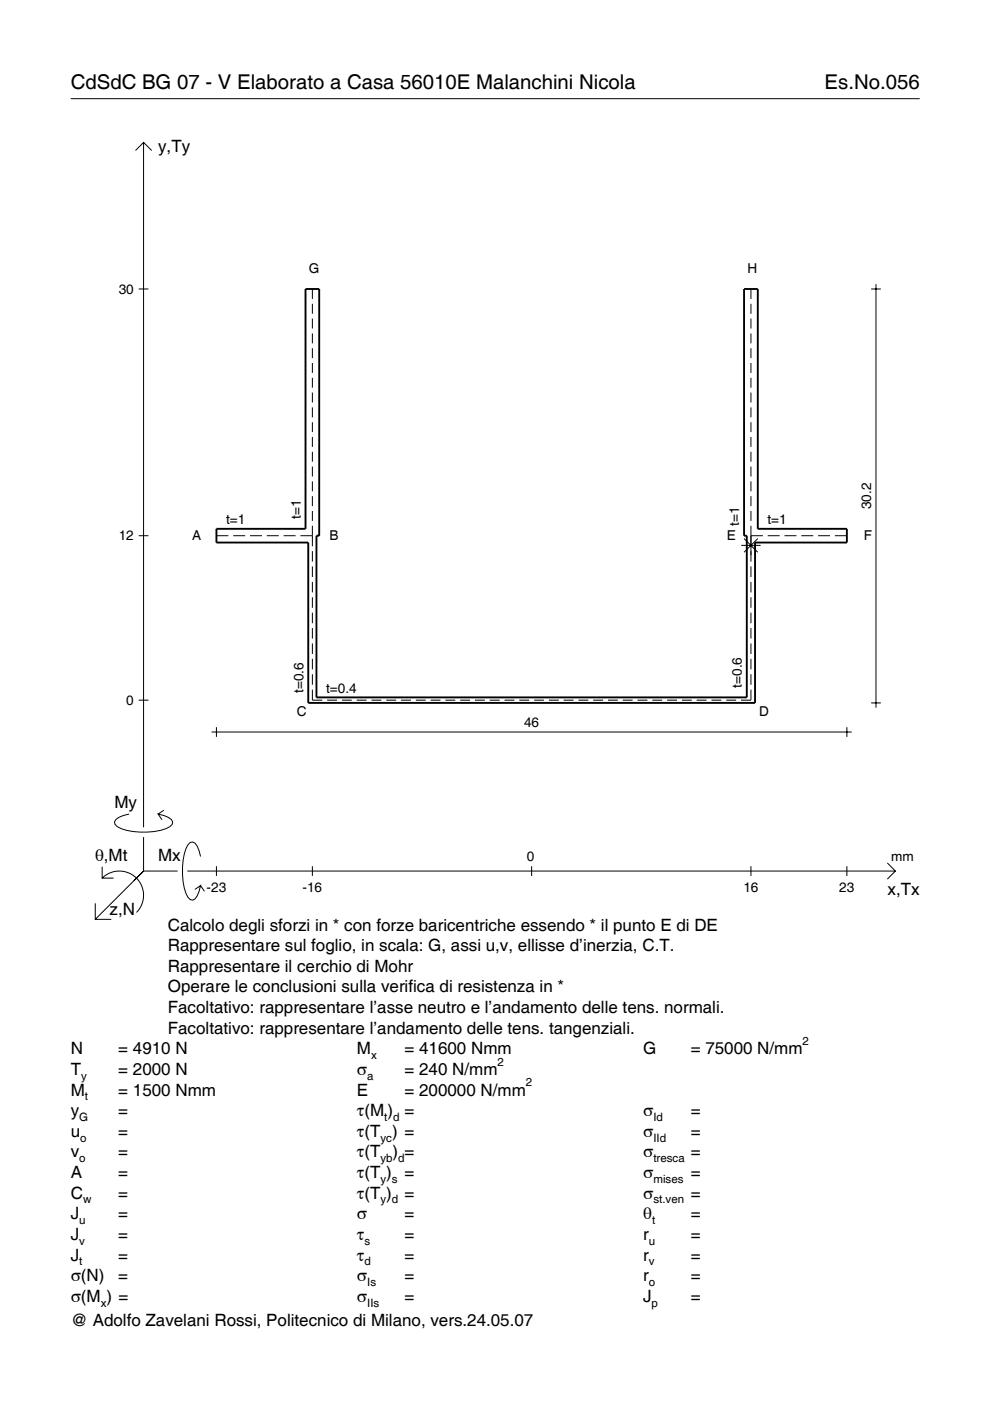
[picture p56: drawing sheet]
<svg xmlns="http://www.w3.org/2000/svg" width="210mm" height="297mm" viewBox="0 0 210 297" stroke-linecap="round" stroke-linejoin="round" font-family="sans-serif">
<defs><g id="words">
<g font-size="4.3">
<text x="15" y="18.9">CdSdC BG 07 - V Elaborato a Casa 56010E Malanchini Nicola</text>
<text x="174.8" y="18.9">Es.No.056</text>
</g>
<g font-size="3.6">
<text x="33.5" y="32.3">y,Ty</text>
<text x="24.3" y="171.3">My</text>
<text x="20.1" y="182.6">θ,Mt</text>
<text x="33.5" y="182.6">Mx</text>
<text x="188.2" y="189.8">x,Tx</text>
<text x="23.2" y="193.9">z,N</text>
<text x="35.6" y="197.3">Calcolo degli sforzi in * con forze baricentriche essendo * il punto E di DE</text>
<text x="35.6" y="201.7">Rappresentare sul foglio, in scala: G, assi u,v, ellisse d’inerzia, C.T.</text>
<text x="35.6" y="206">Rappresentare il cerchio di Mohr</text>
<text x="35.6" y="210.4">Operare le conclusioni sulla verifica di resistenza in *</text>
<text x="35.6" y="214.8">Facoltativo: rappresentare l’asse neutro e l’andamento delle tens. normali.</text>
<text x="35.6" y="219.2">Facoltativo: rappresentare l’andamento delle tens. tangenziali.</text>
<text x="15" y="223.5">N</text>
<text x="15" y="227.9">T</text>
<text x="25.1" y="223.5">= 4910 N</text>
<text x="25.1" y="227.9">= 2000 N</text>
<text x="75.7" y="227.9">σ</text>
<text x="75.7" y="223.5">M</text>
<text x="85.8" y="223.5">= 41600 Nmm</text>
<text x="85.8" y="227.9">= 240 N/mm</text>
<text x="136.4" y="223.5">G</text>
<text x="146.5" y="223.5">= 75000 N/mm</text>
<text x="15" y="232.3">M</text>
<text x="25.1" y="232.3">= 1500 Nmm</text>
<text x="75.7" y="232.3">E</text>
<text x="85.8" y="232.3">= 200000 N/mm</text>
<text x="15" y="236.7">y</text>
<text x="25.1" y="236.7">=</text>
<text x="75.7" y="236.7">τ(M ) =</text>
<text x="136.4" y="236.7">σ</text>
<text x="146.5" y="236.7">=</text>
<text x="15" y="241">u</text>
<text x="15" y="245.4">v</text>
<text x="25.1" y="241">=</text>
<text x="25.1" y="245.4">=</text>
<text x="75.7" y="241">τ(T ) =</text>
<text x="75.7" y="245.4">τ(T</text>
<text x="83.3" y="245.4">) =</text>
<text x="136.4" y="241">σ</text>
<text x="136.4" y="245.4">σ</text>
<text x="146.5" y="241">=</text>
<text x="146.5" y="245.4">=</text>
<text x="15" y="249.8">A</text>
<text x="25.1" y="249.8">=</text>
<text x="75.7" y="249.8">τ(T )</text>
<text x="85.8" y="249.8">=</text>
<text x="136.4" y="249.8">σ</text>
<text x="146.5" y="249.8">=</text>
<text x="15" y="254.2">C</text>
<text x="25.1" y="254.2">=</text>
<text x="75.7" y="254.2">τ(T )</text>
<text x="85.8" y="254.2">=</text>
<text x="136.4" y="254.2">σ</text>
<text x="146.5" y="254.2">=</text>
<text x="15" y="258.5">J</text>
<text x="15" y="262.9">J</text>
<text x="25.1" y="258.5">=</text>
<text x="25.1" y="262.9">=</text>
<text x="75.7" y="258.5">σ</text>
<text x="75.7" y="262.9">τ</text>
<text x="85.8" y="258.5">=</text>
<text x="85.8" y="262.9">=</text>
<text x="136.4" y="258.5">θ</text>
<text x="136.4" y="262.9">r</text>
<text x="146.5" y="258.5">=</text>
<text x="146.5" y="262.9">=</text>
<text x="15" y="267.3">J</text>
<text x="25.1" y="267.3">=</text>
<text x="75.7" y="267.3">τ</text>
<text x="85.8" y="267.3">=</text>
<text x="136.4" y="267.3">r</text>
<text x="146.5" y="267.3">=</text>
<text x="15" y="271.7">σ(N)</text>
<text x="25.1" y="271.7">=</text>
<text x="75.7" y="271.7">σ</text>
<text x="85.8" y="271.7">=</text>
<text x="136.4" y="271.7">r</text>
<text x="146.5" y="271.7">=</text>
<text x="15" y="276">σ(M ) =</text>
<text x="15" y="281.2">@ Adolfo Zavelani Rossi, Politecnico di Milano, vers.24.05.07</text>
<text x="75.7" y="276">σ</text>
<text x="85.8" y="276">=</text>
<text x="136.4" y="276">J</text>
<text x="146.5" y="276">=</text>
</g>
<g font-size="2.9">
<text x="65.5" y="57.8">G</text>
<text x="158.5" y="57.8">H</text>
<text x="25.2" y="62.3">30</text>
<text x="184.7" y="108" transform="rotate(-90 184.7 108)">30.2</text>
<text x="47.9" y="111.1">t=1</text>
<text x="63.7" y="110.1" transform="rotate(-90 63.7 110.1)">t=1</text>
<text x="156.7" y="111.5" transform="rotate(-90 156.7 111.5)">t=1</text>
<text x="162.7" y="111.1">t=1</text>
<text x="25.2" y="114.6">12</text>
<text x="40.8" y="114.5">A</text>
<text x="69.9" y="114.5">B</text>
<text x="154.1" y="114.5">E</text>
<text x="183.2" y="114.5">F</text>
<text x="26.8" y="149.5">0</text>
<text x="64.3" y="147" transform="rotate(-90 64.3 147)">t=0.6</text>
<text x="69.2" y="146.8">t=0.4</text>
<text x="157.3" y="145.8" transform="rotate(-90 157.3 145.8)">t=0.6</text>
<text x="63" y="151.9">C</text>
<text x="111.1" y="154.2">46</text>
<text x="161" y="151.9">D</text>
<text x="111.7" y="182.6">0</text>
<text x="189" y="182.6">mm</text>
<text x="43.8" y="189.1">-23</text>
<text x="64.1" y="189.1">-16</text>
<text x="157.6" y="189.1">16</text>
<text x="178" y="189.1">23</text>
</g>
<g font-size="2.4">
<text x="170.2" y="221.5">2</text>
<text x="78.7" y="224.5">x</text>
<text x="105.5" y="225.9">2</text>
<text x="17.2" y="228.9">y</text>
<text x="18" y="233.3">t</text>
<text x="77.9" y="228.9">a</text>
<text x="111.5" y="230.3">2</text>
<text x="16.8" y="237.7">G</text>
<text x="81.5" y="237.7">t d</text>
<text x="138.5" y="237.7">Id</text>
<text x="17" y="242">o</text>
<text x="80.7" y="242">yc</text>
<text x="138.5" y="242">IId</text>
<text x="16.8" y="246.4">o</text>
<text x="80.7" y="246.4">yb d</text>
<text x="80.7" y="250.8">y s</text>
<text x="138.5" y="246.4">tresca</text>
<text x="138.5" y="250.8">mises</text>
<text x="17.6" y="255.2">w</text>
<text x="80.7" y="255.2">y d</text>
<text x="138.5" y="255.2">st.ven</text>
<text x="16.8" y="259.5">u</text>
<text x="16.8" y="263.9">v</text>
<text x="77.3" y="263.9">s</text>
<text x="137.6" y="263.9">u</text>
<text x="138.2" y="259.5">t</text>
<text x="16.8" y="268.3">t</text>
<text x="77.3" y="268.3">d</text>
<text x="137.6" y="268.3">v</text>
<text x="77.9" y="272.7">Is</text>
<text x="137.6" y="272.7">o</text>
<text x="21.4" y="277">x</text>
<text x="77.9" y="277">IIs</text>
<text x="138.2" y="277">p</text>
</g>
</g></defs>
<g fill="none" stroke="#000" stroke-width=".21">
<path d="M15 20.9h180M28.7 31.9l1.7-1.7 1.8 1.7M30.4 30.2v145.2M29.4 61.3h2.1M66.2 61.3v2.1M66.2 64.4v2.1M66.2 67.5v2.2M66.2 70.7v2.1M66.2 73.8v2.1M66.2 77v2.1M159.2 61.3v2.1M159.2 64.4v2.1"/>
<path d="M159.2 67.5v2.2M159.2 70.7v2.1M159.2 73.8v2.1M159.2 77v2.1M184.7 61.3h2.1M185.7 60.2v89.9M66.2 80.1v2.1M66.2 83.2v2.1M66.2 86.4v2.1M66.2 89.5v2.1M66.2 92.6v2.2M66.2 95.8v2.1"/>
<path d="M66.2 98.9v2.1M159.2 80.1v2.1M159.2 83.2v2.1M159.2 86.4v2.1M159.2 89.5v2.1M159.2 92.6v2.2M159.2 95.8v2.1M159.2 98.9v2.1M29.4 113.6h2.1M45.9 113.6h2.5M49.4 113.6h2.6M53 113.6h2.5"/>
<path d="M56.6 113.6h2.5M60.1 113.6h2.6M63.7 113.6h2.5M66.2 102.1v2.1M66.2 105.2v2.1M66.2 108.3v2.1M66.2 111.5v4.3M66.2 116.8v2.3M157.2 115.6h4.1M157.8 114.2l2.9 2.9M159.2 113.6h2.5M159.2 102.1v2.1"/>
<path d="M159.2 105.2v2.1M159.2 108.3v2.1M159.2 111.5v7.6M160.7 114.2l-2.9 2.9M162.8 113.6h2.5M166.3 113.6h2.6M169.9 113.6h2.5M173.5 113.6h2.5M177 113.6h2.6M66.2 120.1v2.2M66.2 123.4v2.2M66.2 126.6v2.3"/>
<path d="M66.2 129.9v2.2M66.2 133.2v2.2M66.2 136.4v2.3M66.2 139.7v2.2M159.2 120.1v2.2M159.2 123.4v2.2M159.2 126.6v2.3M159.2 129.9v2.2M159.2 133.2v2.2M159.2 136.4v2.3M159.2 139.7v2.2M29.4 148.5h2.1"/>
<path d="M44.9 155.2h135.7M45.9 154.2v2M66.2 146.2v2.3h2.1M66.2 143v2.2M69.4 148.5h2.1M72.5 148.5h2.1M75.6 148.5h2.1M78.8 148.5h2.1M81.9 148.5h2.1M85 148.5h2.1M88.2 148.5h2.1M91.3 148.5h2.1"/>
<path d="M94.4 148.5h2.1M97.6 148.5h2.1M100.7 148.5h2.1M103.8 148.5h2.1M107 148.5h2.1M110.1 148.5h2.1M113.2 148.5h2.1M116.4 148.5h2.1M119.5 148.5h2.1M122.6 148.5h2.1M125.8 148.5h2.1M128.9 148.5h2.1"/>
<path d="M132 148.5h2.1M135.2 148.5h2.1M138.3 148.5h2.1M141.4 148.5h2.1M144.6 148.5h2.1M147.7 148.5h2.1M150.8 148.5h2.1M154 148.5h2.1M159.2 146.2v2.3h-2.1M159.2 143v2.2M179.6 154.2v2M184.7 149h2.1"/>
<path d="M27.3 172.6a3.6 3.6 0 0 0-3 1.7l.1 .5a5.7 5.7 0 0 0 3.8 1.5 13.3 13.3 0 0 0 7.8-1l.5-.5 .1-.5a3.6 3.6 0 0 0-3.1-1.7l.8 1.2M30.4 177.5v7.2M34.7 171.8l-1.2 .8M20.2 191.5v3.4h3.4M21.7 186.2a5.1 5.1 0 0 1 7.2 0 5.1 5.1 0 0 1 0 7.3M21.7 183.8v2.4h2.4M30.4 184.7l-10.2 10.2M30.4 184.7l-2 2M30.4 184.7h7.2M39.7 184.7h150.1M42.5 181.6a3.6 3.6 0 0 0-1.7-3.1l-.5 .1a5.7 5.7 0 0 0-1.5 3.8 13.3 13.3 0 0 0 1 7.8l.5 .5 .5 .2a3.6 3.6 0 0 0 1.7-3.1l-1.2 .8M42.5 187.8l.8 1.2"/>
<path d="M45.9 183.7v2M66.2 183.7v2M112.7 183.7v2M159.2 183.7v2M179.6 183.7v2M188.1 183l1.7 1.7-1.7 1.7"/>
</g>
<path d="M64.8 61.3h2.9v52.3h-.6v34.3h91.2v-34.3h-.5v-52.3h2.9v50.8h18.9v2.9h-19.5v34h-94.7v-34h-19.5v-2.9h18.9z" fill="none" stroke="#000" stroke-width=".4"/>
<use href="#words"/>
</svg>
